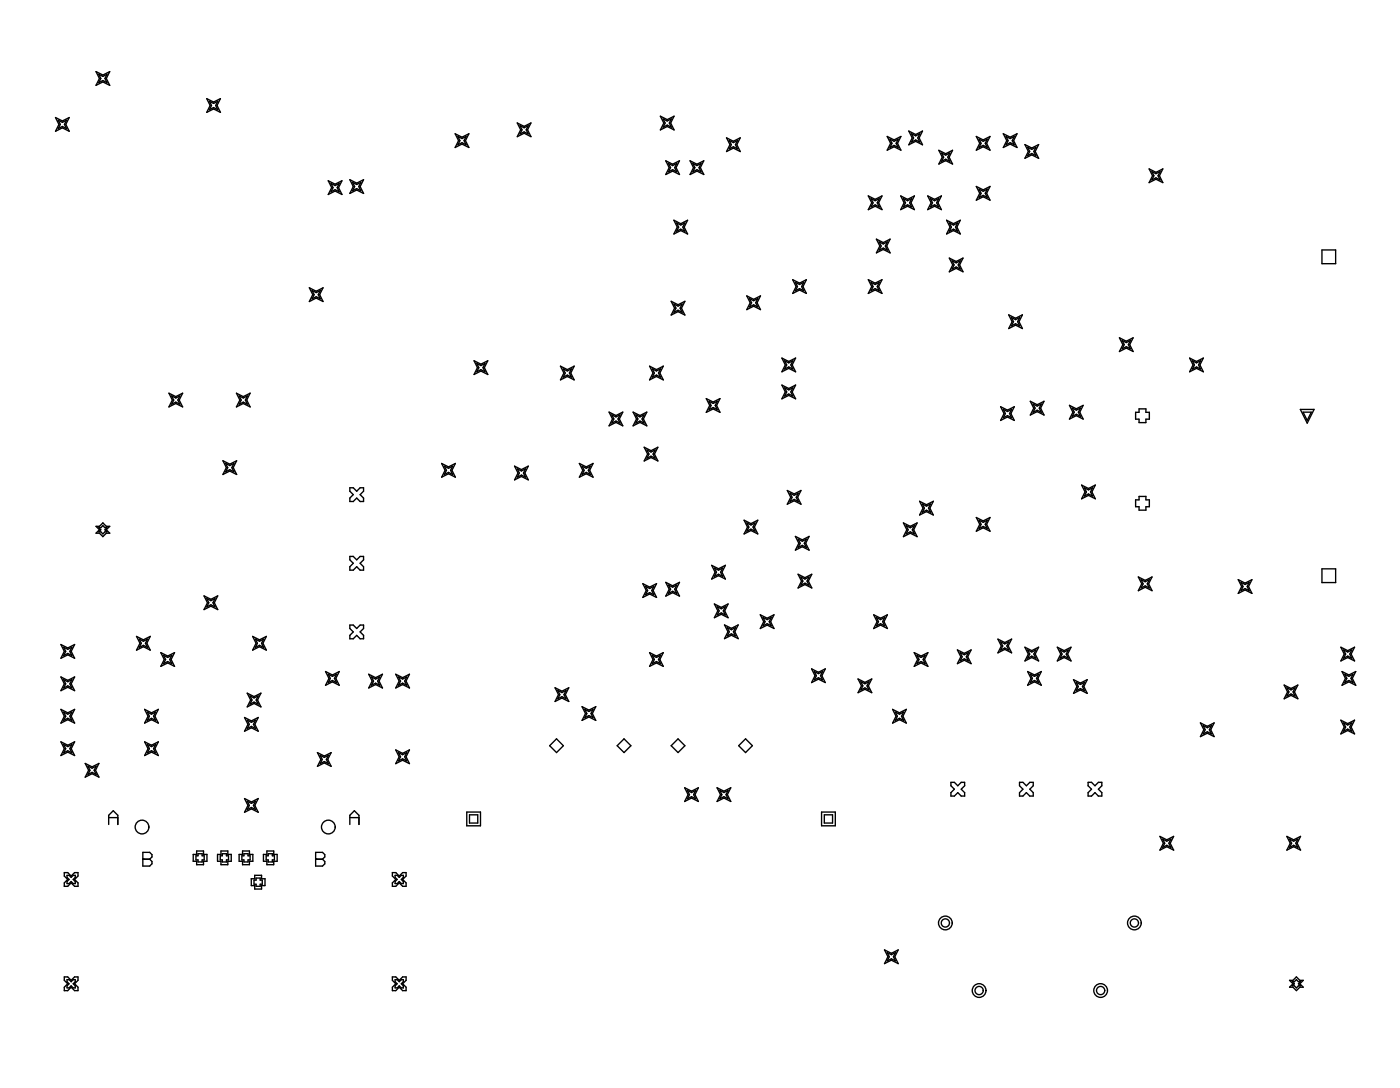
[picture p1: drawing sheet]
<svg xmlns="http://www.w3.org/2000/svg" width="173mm" height="134mm" viewBox="0 0 173 134" stroke-linecap="round" stroke-linejoin="round" font-family="sans-serif">
<g fill="none" stroke="#000" stroke-width=".17">
<path d="M6.8 14.5l.9 .4 .8-.4-.4 .8 .4 .9-.8-.4-.9 .4 .5-.9zM7.2 14.8l.5 .3 .5-.3-.3 .5 .3 .5-.5-.2-.5 .2 .2-.5zM11.8 8.8l.9 .4 .8-.4-.4 .9 .4 .8-.8-.4-.9 .4 .5-.8zM12.2 9.2l.5 .2 .5-.2-.3 .5 .3 .5-.5-.3-.5 .3 .2-.5zM25.5 12.2l.8 .4 .9-.4-.5 .8 .5 .8-.9-.4-.8 .4 .4-.8zM25.8 12.5l.5 .2 .5-.2-.2 .5 .2 .5-.5-.2-.5 .2 .3-.5zM56.1 16.5l.8 .4 .9-.4-.4 .8 .4 .9-.9-.5-.8 .5 .4-.9zM56.4 16.8l.5 .3 .5-.3-.2 .5 .2 .5-.5-.2-.5 .2 .3-.5zM63.7 15.1l.9 .5 .8-.5-.4 .9 .4 .8-.8-.4-.9 .4 .5-.8zM64.1 15.5l.5 .2 .5-.2-.3 .5 .3 .5-.5-.3-.5 .3 .2-.5zM81.4 14.3l.8 .4 .9-.4-.5 .9 .5 .8-.9-.4-.8 .4 .4-.8zM81.7 14.7l.5 .2 .5-.2-.2 .5 .2 .5-.5-.3-.5 .3 .3-.5z"/>
<path d="M82 19.8l.9 .4 .8-.4-.4 .9 .4 .8-.8-.4-.9 .4 .5-.8zM85 19.8l.9 .4 .8-.4-.4 .9 .4 .8-.8-.4-.9 .4 .5-.8zM89.5 17l.9 .4 .8-.4-.4 .8 .4 .9-.8-.5-.9 .5 .4-.9zM89.9 17.3l.5 .3 .5-.3-.3 .5 .3 .5-.5-.2-.5 .2 .2-.5zM109.3 16.8l.9 .4 .8-.4-.4 .9 .4 .8-.8-.4-.9 .4 .4-.8zM109.7 17.2l.5 .2 .5-.2-.3 .5 .3 .5-.5-.3-.5 .3 .2-.5zM112 16.1l.8 .5 .9-.5-.4 .9 .4 .8-.9-.4-.8 .4 .4-.8zM112.3 16.5l.5 .2 .5-.2-.2 .5 .2 .5-.5-.3-.5 .3 .3-.5zM115.7 18.5l.8 .4 .9-.4-.4 .9 .4 .8-.9-.4-.8 .4 .4-.8zM116 18.9l.5 .2 .5-.2-.2 .5 .2 .5-.5-.3-.5 .3 .3-.5zM120.3 16.8l.8 .4 .9-.4-.4 .9 .4 .8-.9-.4-.8 .4 .4-.8zM120.6 17.2l.5 .2 .6-.2-.3 .5 .3 .5-.6-.3-.5 .3 .3-.5z"/>
<path d="M123.6 16.5l.9 .4 .8-.4-.4 .8 .4 .9-.8-.5-.9 .5 .5-.9zM124 16.8l.5 .3 .5-.3-.3 .5 .3 .5-.5-.2-.5 .2 .2-.5zM126.3 17.8l.8 .4 .9-.4-.4 .9 .4 .8-.9-.4-.8 .4 .4-.8zM126.6 18.2l.5 .2 .5-.2-.2 .5 .2 .5-.5-.3-.5 .3 .3-.5zM38.1 35.5l.9 .4 .8-.4-.4 .8 .4 .9-.8-.5-.9 .5 .4-.9zM38.5 35.8l.5 .3 .5-.3-.3 .5 .3 .5-.5-.2-.5 .2 .2-.5zM40.4 22.3l.9 .4 .8-.4-.4 .8 .4 .9-.8-.5-.9 .5 .5-.9zM40.8 22.6l.5 .3 .5-.3-.3 .5 .3 .5-.5-.2-.5 .2 .2-.5zM43.1 22.1l.9 .5 .8-.5-.4 .9 .4 .8-.8-.4-.9 .4 .4-.8zM43.4 22.5l.6 .2 .5-.2-.3 .5 .3 .5-.5-.3-.6 .3 .3-.5zM82.4 20.1l.5 .3 .5-.3-.3 .6 .3 .5-.5-.3-.5 .3 .2-.5zM82.7 37.1l.8 .4 .9-.4-.4 .9 .4 .8-.9-.4-.8 .4 .4-.8z"/>
<path d="M83 27.1l.9 .5 .8-.5-.4 .9 .4 .8-.8-.4-.9 .4 .5-.8zM83 37.5l.5 .2 .6-.2-.3 .5 .3 .5-.6-.3-.5 .3 .3-.5zM83.4 27.5l.5 .2 .5-.2-.3 .5 .3 .5-.5-.3-.5 .3 .2-.5zM85.4 20.1l.5 .3 .5-.3-.3 .6 .3 .5-.5-.3-.5 .3 .2-.5zM92 36.5l.9 .4 .8-.4-.4 .8 .4 .9-.8-.5-.9 .5 .4-.9zM92.4 36.8l.5 .3 .5-.3-.3 .5 .3 .5-.5-.2-.5 .2 .2-.5zM97.7 34.5l.8 .4 .9-.4-.5 .8 .5 .9-.9-.5-.8 .5 .4-.9zM98 34.8l.5 .3 .5-.3-.2 .5 .2 .5-.5-.2-.5 .2 .3-.5zM107 34.5l.8 .4 .9-.4-.4 .8 .4 .9-.9-.5-.8 .5 .4-.9zM107 24.1l.8 .5 .9-.5-.4 .9 .4 .8-.9-.4-.8 .4 .4-.8zM107.3 34.8l.5 .3 .5-.3-.2 .5 .2 .5-.5-.2-.5 .2 .3-.5zM107.3 24.5l.5 .2 .5-.2-.2 .5 .2 .5-.5-.3-.5 .3 .3-.5z"/>
<path d="M108 29.5l.8 .4 .9-.4-.4 .8 .4 .9-.9-.5-.8 .5 .4-.9zM108.3 29.8l.5 .3 .5-.3-.2 .5 .2 .5-.5-.2-.5 .2 .3-.5zM111 24.1l.8 .5 .9-.5-.4 .9 .4 .8-.9-.4-.8 .4 .4-.8zM111.3 24.5l.5 .2 .5-.2-.2 .5 .2 .5-.5-.3-.5 .3 .3-.5zM114.3 24.1l.9 .5 .8-.5-.4 .9 .4 .8-.8-.4-.9 .4 .4-.8zM114.6 24.5l.6 .2 .5-.2-.3 .5 .3 .5-.5-.3-.6 .3 .3-.5zM116.6 27.1l.9 .5 .8-.5-.4 .9 .4 .8-.8-.4-.9 .4 .5-.8zM117 31.8l.8 .4 .9-.4-.5 .8 .5 .9-.9-.4-.8 .4 .4-.9zM117 27.5l.5 .2 .5-.2-.3 .5 .3 .5-.5-.3-.5 .3 .2-.5zM117.3 32.1l.5 .3 .5-.3-.2 .5 .2 .6-.5-.3-.5 .3 .3-.6zM120.3 23l.8 .4 .9-.4-.4 .8 .4 .9-.9-.5-.8 .5 .4-.9zM120.6 23.3l.5 .3 .6-.3-.3 .5 .3 .5-.6-.2-.5 .2 .3-.5z"/>
<path d="M124.3 38.8l.8 .4 .9-.4-.4 .8 .4 .9-.9-.4-.8 .4 .4-.9zM124.6 39.1l.5 .3 .5-.3-.2 .5 .2 .5-.5-.2-.5 .2 .3-.5zM141.6 20.8l.8 .4 .9-.4-.4 .9 .4 .8-.9-.4-.8 .4 .4-.8zM141.9 21.1l.5 .3 .5-.3-.2 .6 .2 .5-.5-.3-.5 .3 .3-.5zM162.9 30.8h1.7v1.7h-1.7zM20.8 48.4l.9 .5 .8-.5-.4 .9 .4 .8-.8-.4-.9 .4 .4-.8zM21.2 48.8l.5 .2 .5-.2-.3 .5 .3 .5-.5-.3-.5 .3 .2-.5zM27.5 56.8l.8 .4 .9-.4-.5 .8 .5 .9-.9-.5-.8 .5 .4-.9zM27.8 57.1l.5 .3 .5-.3-.2 .5 .2 .5-.5-.2-.5 .2 .3-.5zM29.1 48.4l.9 .5 .8-.5-.4 .9 .4 .8-.8-.4-.9 .4 .5-.8zM29.5 48.8l.5 .2 .5-.2-.3 .5 .3 .5-.5-.3-.5 .3 .2-.5zM54.4 57.1l.9 .4 .8-.4-.4 .9 .4 .8-.8-.4-.9 .4 .4-.8z"/>
<path d="M54.8 57.4l.5 .3 .5-.3-.3 .6 .3 .5-.5-.3-.5 .3 .2-.5zM58.4 44.5l.9 .4 .8-.4-.4 .8 .4 .8-.8-.4-.9 .4 .4-.8zM58.8 44.8l.5 .2 .5-.2-.3 .5 .3 .5-.5-.2-.5 .2 .2-.5zM63.4 57.4l.8 .5 .9-.5-.4 .9 .4 .8-.9-.4-.8 .4 .4-.8zM63.7 57.8l.5 .2 .6-.2-.3 .5 .3 .5-.6-.3-.5 .3 .3-.5zM69.1 45.1l.8 .4 .9-.4-.5 .9 .5 .8-.9-.4-.8 .4 .4-.8zM69.4 45.5l.5 .2 .5-.2-.2 .5 .2 .5-.5-.3-.5 .3 .3-.5zM71.4 57.1l.8 .4 .9-.4-.4 .9 .4 .8-.9-.4-.8 .4 .4-.8zM71.7 57.4l.5 .3 .5-.3-.2 .6 .2 .5-.5-.3-.5 .3 .3-.5zM75 50.8l.9 .4 .8-.4-.4 .8 .4 .9-.8-.5-.9 .5 .5-.9zM75.4 51.1l.5 .3 .5-.3-.3 .5 .3 .5-.5-.2-.5 .2 .2-.5zM78 50.8l.9 .4 .8-.4-.4 .8 .4 .9-.8-.5-.9 .5 .4-.9z"/>
<path d="M78.3 51.1l.6 .3 .5-.3-.3 .5 .3 .5-.5-.2-.6 .2 .3-.5zM79.4 55.1l.8 .4 .9-.4-.5 .9 .5 .8-.9-.4-.8 .4 .4-.8zM79.7 55.4l.5 .3 .5-.3-.2 .6 .2 .5-.5-.3-.5 .3 .3-.5zM80 45.1l.9 .4 .8-.4-.4 .9 .4 .8-.8-.4-.9 .4 .5-.8zM80.4 45.5l.5 .2 .5-.2-.3 .5 .3 .5-.5-.3-.5 .3 .2-.5zM87 49.1l.9 .4 .8-.4-.4 .9 .4 .8-.8-.4-.9 .4 .5-.8zM87.4 49.5l.5 .2 .5-.2-.3 .5 .3 .5-.5-.3-.5 .3 .2-.5zM96.3 47.4l.9 .5 .8-.5-.4 .9 .4 .8-.8-.4-.9 .4 .5-.8zM96.3 44.1l.9 .4 .8-.4-.4 .9 .4 .8-.8-.4-.9 .4 .5-.8zM96.7 47.8l.5 .2 .5-.2-.3 .5 .3 .5-.5-.3-.5 .3 .2-.5zM96.7 44.5l.5 .2 .5-.2-.3 .5 .3 .5-.5-.3-.5 .3 .2-.5zM123.3 50.1l.8 .4 .9-.4-.4 .9 .4 .8-.9-.4-.8 .4 .4-.8z"/>
<path d="M123.6 50.4l.5 .3 .5-.3-.2 .6 .2 .5-.5-.3-.5 .3 .3-.5zM127 49.4l.8 .5 .8-.5-.4 .9 .4 .8-.8-.4-.8 .4 .4-.8zM127.3 49.8l.5 .2 .5-.2-.2 .5 .2 .5-.5-.3-.5 .3 .2-.5zM131.8 49.9l.8 .5 .9-.5-.5 .9 .5 .8-.9-.4-.8 .4 .4-.8zM132.1 50.3l.5 .2 .5-.2-.2 .5 .2 .5-.5-.3-.5 .3 .3-.5zM133.3 59.8l.8 .4 .9-.4-.5 .8 .5 .9-.9-.5-.8 .5 .4-.9zM137.9 41.6l.9 .4 .8-.4-.4 .9 .4 .8-.8-.4-.9 .4 .5-.8zM138.3 42l.5 .2 .5-.2-.3 .5 .3 .5-.5-.3-.5 .3 .2-.5zM140.4 50.4h.8v.4h.4v.8h-.4v.5h-.8v-.5h-.5v-.8h.5zM146.6 44.1l.8 .4 .9-.4-.4 .9 .4 .8-.9-.4-.8 .4 .4-.8zM146.9 44.5l.5 .2 .5-.2-.2 .5 .2 .5-.5-.3-.5 .3 .3-.5zM160.2 50.4h1.7l-.8 1.7z"/>
<path d="M160.6 50.8h1l-.5 1zM7.5 79.4l.9 .4 .8-.4-.4 .9 .4 .8-.8-.4-.9 .4 .4-.8zM7.8 79.8l.6 .2 .5-.2-.3 .5 .3 .5-.5-.3-.6 .3 .3-.5zM11.8 64.9h.5l.4-.5 .4 .5h.4l-.4 .4 .4 .4h-.4l-.4 .4-.4-.4h-.5l.5-.4zM12.2 65h.2l.3-.2 .2 .2h.3l-.3 .3 .3 .2h-.3l-.2 .3-.3-.3h-.2l.2-.2zM16.8 78.4l.9 .4 .8-.4-.4 .9 .4 .8-.8-.4-.9 .4 .4-.8zM17.2 78.8l.5 .2 .5-.2-.3 .5 .3 .5-.5-.3-.5 .3 .2-.5zM25.1 73.4l.9 .4 .8-.4-.4 .9 .4 .8-.8-.4-.9 .4 .5-.8zM25.5 73.8l.5 .2 .5-.2-.3 .5 .3 .5-.5-.3-.5 .3 .2-.5zM31.1 78.4l.9 .4 .8-.4-.4 .9 .4 .8-.8-.4-.9 .4 .5-.8zM31.5 78.8l.5 .2 .5-.2-.3 .5 .3 .5-.5-.3-.5 .3 .2-.5zM43.1 77h.4l.5 .4 .4-.4h.4v.4l-.4 .5 .4 .4v.4h-.4l-.4-.4-.5 .4h-.4v-.4l.4-.4-.4-.5z"/>
<path d="M43.1 60.1h.4l.5 .4 .4-.4h.4v.4l-.4 .4 .4 .5v.4h-.4l-.4-.4-.5 .4h-.4v-.4l.4-.5-.4-.4zM43.1 68.6h.4l.5 .4 .4-.4h.4v.4l-.4 .4 .4 .4v.4h-.4l-.4-.4-.5 .4h-.4v-.4l.4-.4-.4-.4zM79.2 71.9l.9 .4 .8-.4-.4 .9 .4 .8-.8-.4-.9 .4 .4-.8zM79.5 72.3l.6 .2 .5-.2-.3 .5 .3 .5-.5-.3-.6 .3 .3-.5zM82 71.8l.9 .4 .8-.4-.4 .8 .4 .8-.8-.4-.9 .4 .5-.8zM82.4 72.1l.5 .2 .5-.2-.3 .5 .3 .5-.5-.2-.5 .2 .2-.5zM87.7 69.7l.8 .4 .9-.4-.4 .8 .4 .8-.9-.4-.8 .4 .4-.8zM88 74.4l.9 .4 .8-.4-.4 .9 .4 .8-.8-.4-.9 .4 .4-.8zM88 70l.5 .2 .5-.2-.2 .5 .2 .5-.5-.2-.5 .2 .3-.5zM88.4 74.8l.5 .2 .5-.2-.3 .5 .3 .5-.5-.3-.5 .3 .2-.5zM89.3 77l.8 .4 .9-.4-.5 .8 .5 .9-.9-.4-.8 .4 .4-.9zM89.6 77.3l.5 .3 .5-.3-.2 .5 .2 .6-.5-.3-.5 .3 .3-.6z"/>
<path d="M91.7 64.1l.8 .4 .9-.4-.4 .8 .4 .9-.9-.4-.8 .4 .4-.9zM92 64.4l.5 .3 .5-.3-.2 .5 .2 .5-.5-.2-.5 .2 .3-.5zM93.7 75.8l.8 .4 .9-.4-.4 .8 .4 .8-.9-.4-.8 .4 .4-.8zM94 76.1l.5 .2 .5-.2-.2 .5 .2 .5-.5-.3-.5 .3 .3-.5zM97 60.4l.9 .5 .8-.5-.4 .9 .4 .8-.8-.4-.9 .4 .4-.8zM97.3 60.8l.6 .2 .5-.2-.3 .5 .3 .5-.5-.3-.6 .3 .3-.5zM98 66.1l.9 .4 .8-.4-.4 .8 .4 .9-.8-.4-.9 .4 .4-.9zM98.3 70.8l.9 .4 .8-.4-.4 .8 .4 .8-.8-.4-.9 .4 .5-.8zM98.3 66.4l.6 .3 .5-.3-.3 .5 .3 .5-.5-.2-.6 .2 .3-.5zM98.7 71.1l.5 .2 .5-.2-.3 .5 .3 .5-.5-.2-.5 .2 .2-.5zM107.7 75.8l.8 .4 .8-.4-.4 .8 .4 .8-.8-.4-.8 .4 .4-.8zM108 76.1l.5 .2 .5-.2-.2 .5 .2 .5-.5-.3-.5 .3 .2-.5z"/>
<path d="M111.3 64.4l.9 .5 .8-.5-.4 .9 .4 .8-.8-.4-.9 .4 .4-.8zM111.7 64.8l.5 .2 .5-.2-.3 .5 .3 .5-.5-.3-.5 .3 .2-.5zM113.3 61.8l.9 .4 .8-.4-.4 .8 .4 .9-.8-.5-.9 .5 .4-.9zM113.7 62.1l.5 .3 .5-.3-.3 .5 .3 .5-.5-.2-.5 .2 .2-.5zM120.3 63.8l.8 .4 .9-.4-.4 .8 .4 .9-.9-.5-.8 .5 .4-.9zM120.6 64.1l.5 .3 .6-.3-.3 .5 .3 .5-.6-.2-.5 .2 .3-.5zM123 78.7l.8 .5 .9-.5-.5 .9 .5 .8-.9-.4-.8 .4 .4-.8zM123.3 79.1l.5 .2 .5-.2-.2 .5 .2 .5-.5-.3-.5 .3 .3-.5zM126.3 79.7l.8 .5 .9-.5-.4 .9 .4 .8-.9-.4-.8 .4 .4-.8zM130.3 79.7l.8 .5 .9-.5-.4 .9 .4 .8-.9-.4-.8 .4 .4-.8zM133.6 60.1l.5 .3 .5-.3-.2 .5 .2 .5-.5-.2-.5 .2 .3-.5zM140.3 71.1l.8 .4 .9-.4-.5 .8 .5 .9-.9-.4-.8 .4 .4-.9z"/>
<path d="M140.4 61.2h.8v.4h.4v.8h-.4v.5h-.8v-.5h-.5v-.8h.5zM140.6 71.4l.5 .3 .5-.3-.2 .5 .2 .5-.5-.2-.5 .2 .3-.5zM152.6 71.4l.8 .4 .9-.4-.5 .9 .5 .8-.9-.4-.8 .4 .4-.8zM152.9 71.8l.5 .2 .5-.2-.2 .5 .2 .5-.5-.3-.5 .3 .3-.5zM162.9 70.1h1.7v1.7h-1.7zM165.2 79.7l.9 .5 .8-.5-.4 .9 .4 .8-.8-.4-.9 .4 .4-.8zM7.5 91.4l.9 .4 .8-.4-.4 .8 .4 .9-.8-.4-.9 .4 .4-.9zM7.5 83.4l.9 .4 .8-.4-.4 .9 .4 .8-.8-.4-.9 .4 .4-.8zM7.5 87.4l.9 .4 .8-.4-.4 .8 .4 .9-.8-.4-.9 .4 .4-.9zM7.8 91.7l.6 .3 .5-.3-.3 .5 .3 .6-.5-.3-.6 .3 .3-.6zM7.8 83.7l.6 .3 .5-.3-.3 .6 .3 .5-.5-.3-.6 .3 .3-.5zM7.8 87.7l.6 .3 .5-.3-.3 .5 .3 .6-.5-.3-.6 .3 .3-.6z"/>
<path d="M10.5 94.1l.8 .4 .9-.4-.4 .8 .4 .9-.9-.5-.8 .5 .4-.9zM10.8 94.4l.5 .3 .6-.3-.3 .5 .3 .5-.6-.2-.5 .2 .3-.5zM17.8 91.4l.9 .4 .8-.4-.4 .8 .4 .9-.8-.4-.9 .4 .4-.9zM17.8 87.4l.9 .4 .8-.4-.4 .8 .4 .9-.8-.4-.9 .4 .4-.9zM18.2 91.7l.5 .3 .5-.3-.3 .5 .3 .6-.5-.3-.5 .3 .2-.6zM18.2 87.7l.5 .3 .5-.3-.3 .5 .3 .6-.5-.3-.5 .3 .2-.6zM19.8 80.4l.9 .4 .8-.4-.4 .9 .4 .8-.8-.4-.9 .4 .4-.8zM20.2 80.8l.5 .2 .5-.2-.3 .5 .3 .5-.5-.3-.5 .3 .2-.5zM30.1 98.4l.9 .4 .8-.4-.4 .8 .4 .9-.8-.4-.9 .4 .5-.9zM30.1 88.4l.9 .4 .8-.4-.4 .8 .4 .9-.8-.4-.9 .4 .5-.9zM30.5 85.4l.8 .4 .9-.4-.5 .9 .5 .8-.9-.4-.8 .4 .4-.8zM30.5 98.7l.5 .3 .5-.3-.3 .5 .3 .5-.5-.2-.5 .2 .2-.5z"/>
<path d="M30.5 88.7l.5 .3 .5-.3-.3 .5 .3 .6-.5-.3-.5 .3 .2-.6zM30.8 85.7l.5 .3 .5-.3-.2 .6 .2 .5-.5-.3-.5 .3 .3-.5zM39.1 92.7l.9 .5 .8-.5-.4 .9 .4 .8-.8-.4-.9 .4 .4-.8zM39.5 93.1l.5 .2 .5-.2-.3 .5 .3 .5-.5-.3-.5 .3 .2-.5zM40.1 82.7l.9 .5 .8-.5-.4 .9 .4 .8-.8-.4-.9 .4 .4-.8zM40.5 83.1l.5 .2 .5-.2-.3 .5 .3 .5-.5-.3-.5 .3 .2-.5zM45.4 83.1l.9 .4 .8-.4-.4 .8 .4 .9-.8-.5-.9 .5 .5-.9zM45.8 83.4l.5 .3 .5-.3-.3 .5 .3 .5-.5-.2-.5 .2 .2-.5zM48.8 92.4l.8 .4 .9-.4-.5 .8 .5 .9-.9-.4-.8 .4 .4-.9zM48.8 83.1l.8 .4 .9-.4-.5 .8 .5 .9-.9-.5-.8 .5 .4-.9zM49.1 92.7l.5 .3 .5-.3-.2 .5 .2 .6-.5-.3-.5 .3 .3-.6zM49.1 83.4l.5 .3 .5-.3-.2 .5 .2 .5-.5-.2-.5 .2 .3-.5z"/>
<path d="M68.4 84.7l.8 .5 .9-.5-.4 .9 .4 .8-.9-.4-.8 .4 .4-.8zM68.6 91l.8 .9-.8 .8-.9-.8zM68.7 85.1l.5 .2 .5-.2-.2 .5 .2 .5-.5-.3-.5 .3 .3-.5zM71.7 87.1l.9 .4 .8-.4-.4 .8 .4 .9-.8-.5-.9 .5 .4-.9zM72.1 87.4l.5 .3 .5-.3-.3 .5 .3 .5-.5-.2-.5 .2 .2-.5zM76.9 91l.8 .9-.8 .8-.9-.8zM80 80.4l.9 .4 .8-.4-.4 .9 .4 .8-.8-.4-.9 .4 .5-.8zM80.4 80.8l.5 .2 .5-.2-.3 .5 .3 .5-.5-.3-.5 .3 .2-.5zM83.5 91l.9 .9-.9 .8-.8-.8zM84.4 97.1l.8 .4 .9-.4-.5 .8 .5 .9-.9-.5-.8 .5 .4-.9zM84.7 97.4l.5 .3 .5-.3-.2 .5 .2 .5-.5-.2-.5 .2 .3-.5zM88.4 97.1l.8 .4 .8-.4-.4 .8 .4 .9-.8-.5-.8 .5 .4-.9z"/>
<path d="M88.7 97.4l.5 .3 .5-.3-.2 .5 .2 .5-.5-.2-.5 .2 .3-.5zM91.9 91l.8 .9-.8 .8-.9-.8zM100 82.4l.8 .4 .9-.4-.4 .9 .4 .8-.9-.4-.8 .4 .4-.8zM100.3 82.7l.5 .3 .6-.3-.3 .6 .3 .5-.6-.3-.5 .3 .3-.5zM105.7 83.7l.9 .4 .8-.4-.4 .8 .4 .8-.8-.4-.9 .4 .5-.8zM106.1 84l.5 .3 .5-.3-.3 .5 .3 .5-.5-.2-.5 .2 .2-.5zM110 87.4l.8 .4 .9-.4-.4 .8 .4 .9-.9-.4-.8 .4 .4-.9zM110.3 87.7l.5 .3 .5-.3-.2 .5 .2 .6-.5-.3-.5 .3 .3-.6zM112.6 80.4l.9 .4 .8-.4-.4 .9 .4 .8-.8-.4-.9 .4 .5-.8zM113 80.8l.5 .2 .5-.2-.3 .5 .3 .5-.5-.3-.5 .3 .2-.5zM117.2 96.4h.4l.4 .4 .4-.4h.5v.4l-.5 .4 .5 .5v.4h-.5l-.4-.4-.4 .4h-.4v-.4l.4-.5-.4-.4zM118 80.1l.8 .4 .9-.4-.5 .8 .5 .9-.9-.5-.8 .5 .4-.9z"/>
<path d="M118.3 80.4l.5 .3 .5-.3-.2 .5 .2 .5-.5-.2-.5 .2 .3-.5zM125.6 96.4h.4l.5 .4 .4-.4h.4v.4l-.4 .4 .4 .5v.4h-.4l-.4-.4-.5 .4h-.4v-.4l.4-.5-.4-.4zM126.6 82.7l.9 .5 .8-.5-.4 .9 .4 .8-.8-.4-.9 .4 .4-.8zM126.6 80.1l.5 .2 .5-.2-.2 .5 .2 .5-.5-.3-.5 .3 .3-.5zM127 83.1l.5 .2 .5-.2-.3 .5 .3 .5-.5-.3-.5 .3 .2-.5zM130.6 80.1l.5 .2 .5-.2-.2 .5 .2 .5-.5-.3-.5 .3 .3-.5zM132.3 83.7l.8 .5 .9-.5-.5 .9 .5 .8-.9-.4-.8 .4 .4-.8zM132.6 84.1l.5 .2 .5-.2-.2 .5 .2 .5-.5-.3-.5 .3 .3-.5zM134.1 96.4h.4l.4 .4 .4-.4h.5v.4l-.5 .4 .5 .5v.4h-.5l-.4-.4-.4 .4h-.4v-.4l.4-.5-.4-.4zM147.9 89.1l.9 .4 .8-.4-.4 .8 .4 .9-.8-.5-.9 .5 .4-.9zM148.3 89.4l.5 .3 .5-.3-.3 .5 .3 .5-.5-.2-.5 .2 .2-.5zM158.2 84.4l.9 .4 .8-.4-.4 .9 .4 .8-.8-.4-.9 .4 .5-.8z"/>
<path d="M158.6 84.7l.5 .3 .5-.3-.3 .6 .3 .5-.5-.3-.5 .3 .2-.5zM165.2 88.7l.9 .5 .8-.5-.4 .9 .4 .8-.8-.4-.9 .4 .4-.8zM165.4 82.7l.8 .5 .9-.5-.5 .9 .5 .8-.9-.4-.8 .4 .4-.8zM165.6 89.1l.5 .2 .5-.2-.3 .5 .3 .5-.5-.3-.5 .3 .2-.5zM165.6 80.1l.5 .2 .5-.2-.3 .5 .3 .5-.5-.3-.5 .3 .2-.5zM165.7 83.1l.5 .2 .5-.2-.2 .5 .2 .5-.5-.3-.5 .3 .3-.5zM7.9 107.5h.4l.5 .4 .4-.4h.4v.4l-.4 .5 .4 .4v.4h-.4l-.4-.4-.5 .4h-.4v-.4l.4-.4-.4-.5zM8.3 107.9h.2l.3 .2 .2-.2h.3v.2l-.3 .3 .3 .2v.3h-.3l-.2-.3-.3 .3h-.2v-.3l.2-.2-.2-.3zM13.4 101.6v-1.1l.6-.6 .5 .6v1.1M13.4 100.7h1.1M17.6 105.9h.1M17.6 105h.8l.3 .3v.3l-.3 .3 .3 .2v.3l-.3 .3h-.8z"/>
<path d="M17.6 105.9h.8M24.2 104.9h.9v.4h.4v.8h-.4v.4h-.9v-.4h-.4v-.8h.4zM24.4 105.2h.5v.2h.3v.6h-.3v.2h-.5v-.2h-.3v-.6h.3zM27.2 104.9h.9v.4h.4v.8h-.4v.4h-.9v-.4h-.4v-.8h.4zM27.4 105.2h.5v.2h.3v.6h-.3v.2h-.5v-.2h-.3v-.6h.3zM29.9 104.9h.8v.4h.5v.8h-.5v.4h-.8v-.4h-.4v-.8h.4zM30.1 105.2h.5v.2h.2v.6h-.2v.2h-.5v-.2h-.3v-.6h.3zM31.4 107.8h.8v.5h.5v.8h-.5v.4h-.8v-.4h-.4v-.8h.4zM31.6 108.2h.5v.2h.2v.5h-.2v.3h-.5v-.3h-.3v-.5h.3zM32.9 104.9h.8v.4h.5v.8h-.5v.4h-.8v-.4h-.4v-.8h.4zM33.1 105.2h.5v.2h.2v.6h-.2v.2h-.5v-.2h-.3v-.6h.3zM38.9 105.9h.1"/>
<path d="M38.9 105h.8l.3 .3v.3l-.3 .3 .3 .2v.3l-.3 .3h-.8zM38.9 105.9h.8M43.1 101.6v-1.1l.6-.6 .5 .6v1.1M43.1 100.7h1.1M48.3 107.5h.5l.4 .4 .4-.4h.4v.4l-.4 .5 .4 .4v.4h-.4l-.4-.4-.4 .4h-.5v-.4l.5-.4-.5-.5zM48.7 107.9h.2l.3 .2 .2-.2h.3v.2l-.3 .3 .3 .2v.3h-.3l-.2-.3-.3 .3h-.2v-.3l.2-.2-.2-.3zM57.5 100.1h1.7v1.6h-1.7zM57.9 100.4h1v1h-1zM101.2 100.1h1.7v1.6h-1.7zM101.6 100.4h1v1h-1zM109 117l.8 .5 .9-.5-.4 .9 .4 .8-.9-.4-.8 .4 .4-.8zM109.3 117.4l.5 .2 .5-.2-.2 .5 .2 .5-.5-.3-.5 .3 .3-.5z"/>
<path d="M142.9 103.1l.9 .4 .8-.4-.4 .8 .4 .8-.8-.4-.9 .4 .4-.8zM143.3 103.4l.5 .2 .5-.2-.3 .5 .3 .5-.5-.2-.5 .2 .2-.5zM158.6 103.1l.8 .4 .9-.4-.5 .8 .5 .8-.9-.4-.8 .4 .4-.8zM158.9 103.4l.5 .2 .5-.2-.2 .5 .2 .5-.5-.2-.5 .2 .3-.5zM7.9 120.4h.4l.5 .4 .4-.4h.4v.4l-.4 .4 .4 .4v.5h-.4l-.4-.5-.5 .5h-.4v-.5l.4-.4-.4-.4zM8.3 120.7h.2l.3 .3 .2-.3h.3v.3l-.3 .2 .3 .3v.2h-.3l-.2-.2-.3 .2h-.2v-.2l.2-.3-.2-.2zM48.3 120.4h.5l.4 .4 .4-.4h.4v.4l-.4 .4 .4 .4v.5h-.4l-.4-.5-.4 .5h-.5v-.5l.5-.4-.5-.4zM48.7 120.7h.2l.3 .3 .2-.3h.3v.3l-.3 .2 .3 .3v.2h-.3l-.2-.2-.3 .2h-.2v-.2l.2-.3-.2-.2zM158.9 120.8h.4l.4-.4 .5 .4h.4l-.4 .4 .4 .4h-.4l-.5 .5-.4-.5h-.4l.4-.4zM159.2 121h.3l.2-.3 .3 .3h.2l-.2 .2 .2 .3h-.2l-.3 .2-.2-.2h-.3l.3-.3z"/>
<circle cx="17.5" cy="101.9" r=".85"/>
<circle cx="40.5" cy="101.9" r=".85"/>
<circle cx="116.5" cy="113.7" r=".85"/>
<circle cx="116.5" cy="113.7" r=".51"/>
<circle cx="139.8" cy="113.7" r=".85"/>
<circle cx="139.8" cy="113.7" r=".51"/>
<circle cx="120.6" cy="122" r=".85"/>
<circle cx="120.6" cy="122" r=".51"/>
<circle cx="135.6" cy="122" r=".85"/>
<circle cx="135.6" cy="122" r=".51"/>
</g>
</svg>
